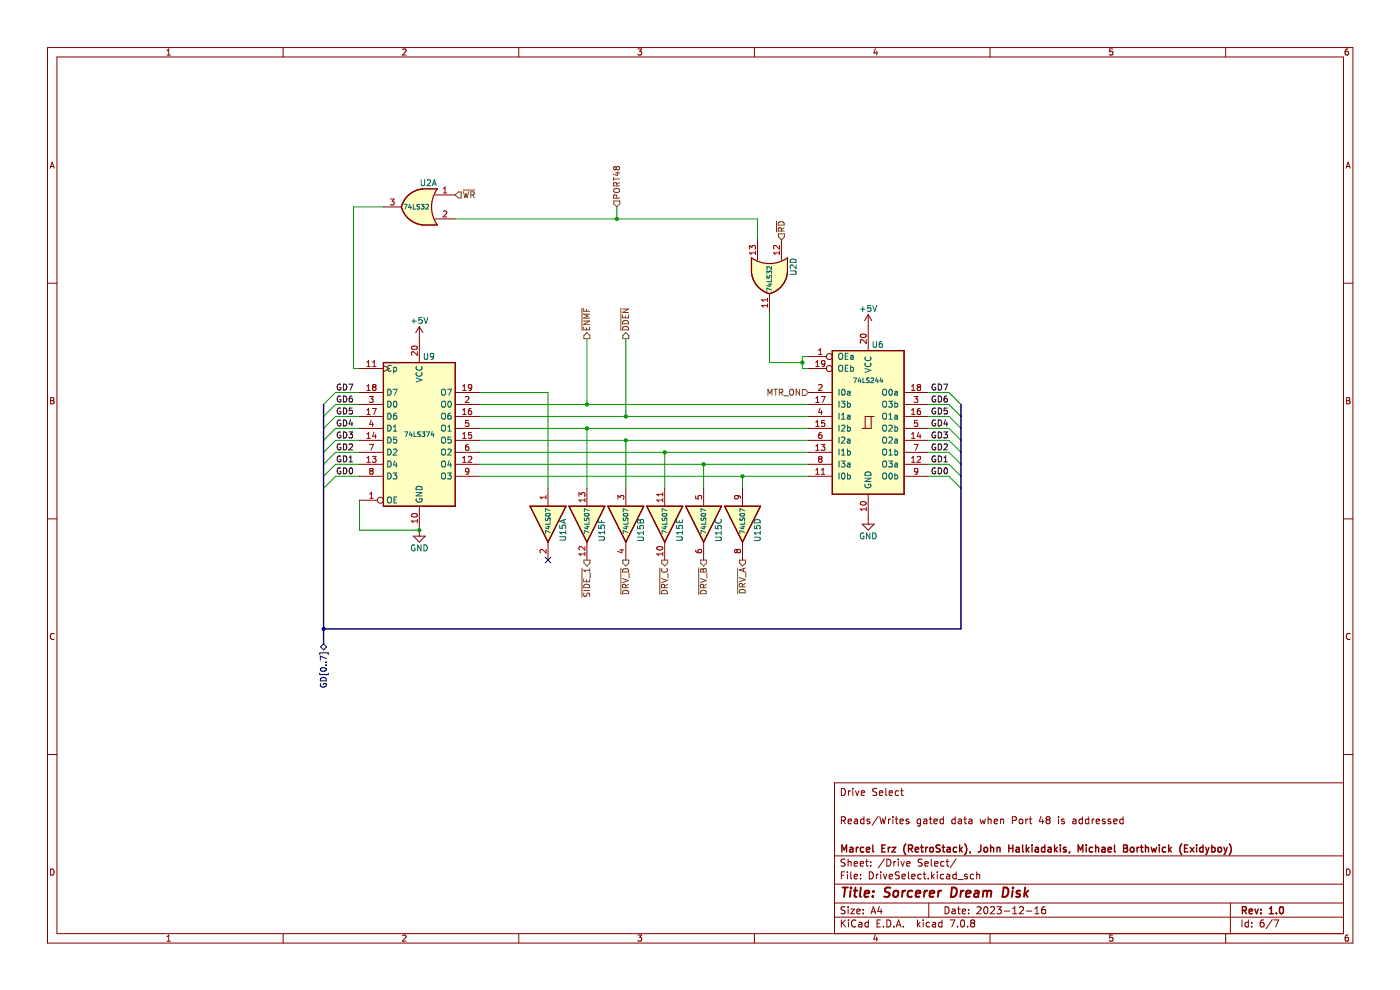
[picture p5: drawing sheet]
<svg xmlns="http://www.w3.org/2000/svg" width="297mm" height="210mm" viewBox="0 0 297 210" stroke-linecap="round" stroke-linejoin="round" font-family="sans-serif">
<g fill="none" stroke="#840000" stroke-width=".21">
<path d="M10.1 10.1h276.9v189.9h-276.9zM12.1 12.1h272.9v185.9h-272.9zM35.4 11.7h.8M35.4 10.8l.4-.4v1.3M60.1 10.1v2M85.4 10.5l.5-.1 .2 .4-.8 .9h.8M110.1 10.1v2M135.3 10.4h.8l-.4 .5 .4 .1v.6l-.2 .1-.6-.1M160 10.1v2M185.7 10.3l-.3 .9h.8M186 10.8v.9M210 10.1v2"/>
<path d="M236 10.4h-.6v.6l.6-.1v.7l-.1 .1-.5-.1M260 10.1v2M286 10.4h-.4l-.2 .3v.7l.2 .3 .4-.1v-.7h-.4l-.2 .2M10.6 35.7l.5-1.3 .4 1.3M10.8 35.3h.6M285.6 35.7l.4-1.3 .4 1.3M285.7 35.3h.6M10.1 60.1h2M285 60.1h2M10.7 84.4h.5l.2 .2-.2 .4 .2 .1 .1 .3-.3 .3h-.5zM10.7 85h.5M285.7 84.4h.4l.3 .2-.3 .4 .3 .1v.3l-.2 .3h-.5z"/>
<path d="M285.7 85h.4M10.1 110.1h2M285 110.1h2M11.5 134.5a.58 .58 0 0 0-.8 .5 .58 .58 0 0 0 .8 .5M286.4 134.5a.58 .58 0 0 0-.8 .5 .58 .58 0 0 0 .8 .5M10.1 160.1h2M178.5 167.2a.76 .76 0 0 1 .9 .8 .76 .76 0 0 1-.9 .7zM178.5 174h.7l.2-.3-.1-.3-.8-.2v1.5M178.9 174l.5 .7M179.9 174.2l.7-.1v-.3l-.5-.1-.2 .3 .1 .7h.6M180 167.7v1M180.4 167.7l-.4 .3"/>
<path d="M180.9 167.2v.2M180.9 167.7v1M181.3 173.8h.5l.1 .9M181.5 167.7l.3 1 .4-1M181.9 174.1l-.5 .1-.2 .2 .2 .3h.5M182.7 168.2l.7-.1-.1-.3-.4-.1-.2 .3 .1 .7h.5M183.3 173.8l-.5-.1-.2 .3 .1 .7h.6M183.3 173.2v1.5M184.5 173.8l-.4-.1-.2 .3 .1 .2 .5 .1v.4h-.6M186 167.3l-.6-.1-.2 .2v.4l.6 .3 .2 .4-.3 .2h-.6M186.3 173.2l-1.3 1.9M186.6 168.2l.7-.1-.1-.3-.4-.1-.2 .3v.7h.6"/>
<path d="M186.6 173.2l.4 1.5 .3-1 .3 1 .3-1.5M187.9 167.2v1.3l.2 .2M188.5 173.7v1M188.6 168.2l.7-.1v-.3l-.5-.1-.2 .3 .1 .7h.6M188.9 173.7l-.4 .3M189.4 173.2v.2M189.4 173.7v1M189.9 173.7h.6M190.1 173.2v1.3l.4 .2M190.6 167.8l-.4-.1-.3 .3 .2 .7h.5M190.9 174.2l.7-.1v-.3l-.5-.1-.2 .3 .1 .7h.6M191.1 167.7h.5"/>
<path d="M191.3 167.2v1.3l.3 .2M192.8 173.8l-.4-.1-.2 .3 .1 .2 .5 .1v.4h-.6M195.3 173.8l-.5-.1-.2 .3 .1 .7h.6M195.3 173.7v1.3l-.3 .2h-.4M196 173.8h.6v.9M196.6 174.1l-.5 .1-.2 .2 .2 .3h.5M197.1 173.7h.6M197.3 173.2v1.3l.4 .2M198.1 174.2l.7-.1v-.3l-.5-.1-.2 .3 .1 .7h.6M200.1 173.8l-.4-.1-.3 .3 .2 .7h.5M200.1 173.2v1.5M202.6 173.2v1.5"/>
<path d="M202.6 173.8l-.4-.1-.3 .3 .2 .7h.5M203.3 173.8h.6l.1 .9M204 174.1l-.5 .1-.2 .2 .2 .3h.5M204.5 173.7h.6M204.7 173.2v1.3l.4 .2M205.6 173.8h.5l.1 .9M206.2 174.1l-.5 .1-.2 .2 .2 .3h.5M207.9 173.7l.3 1 .3-.7 .3 .7 .3-1M209.6 173.9l.2-.2 .4 .1 .1 .9M209.6 173.2v1.5M210.9 174.2l.7-.1v-.3l-.5-.1-.2 .3 .1 .7h.6M212.3 173.9l.2-.2 .3 .1 .1 .9"/>
<path d="M212.3 173.7v1M214.8 174h.7l.1-.3v-.3l-.8-.2v1.5M216.3 173.9l.2-.2 .4 .2 .1 .6-.2 .2h-.3l-.2-.1zM217.6 173.7v1M218.1 173.7l-.5 .3M218.3 173.7h.6M218.6 173.2v1.3l.3 .2M220.8 173.2l-.3 1h.9M221.2 173.7v1M222.2 173.9l-.3-.3 .3-.4 .4 .1 .2 .2-.3 .4M222.2 173.9l-.3 .3 .1 .4 .2 .1h.4l.2-.2-.1-.5-.2-.1M222.2 173.9h.3"/>
<path d="M224.6 173.2v.2M224.6 173.7v1M225.8 173.8l-.4-.1-.2 .3 .1 .2 .5 .1v.4h-.6M227.6 173.8h.6l.1 .9M228.3 174.1l-.5 .1-.2 .2 .2 .3h.5M229.6 173.8l-.4-.1-.3 .3 .2 .7h.5M229.6 173.2v1.5M231 173.8l-.4-.1-.3 .3 .1 .7h.6M231 173.2v1.5M231.7 173.7v1M232.1 173.7l-.4 .3M232.6 174.2l.7-.1-.1-.3-.4-.1-.2 .3v.7h.6"/>
<path d="M234.4 173.8l-.3-.1-.3 .3 .1 .2 .5 .1v.4h-.6M235.6 173.8l-.3-.1-.2 .3v.2l.5 .1v.4h-.5M236.3 174.2l.7-.1-.1-.3-.4-.1-.2 .3v.7h.6M238.3 173.8l-.5-.1-.3 .3 .2 .7h.6M238.3 173.2v1.5M285 166.1h-108v31.9M285 160.1h2M10.7 184.3a.66 .66 0 0 1 .8 .7 .66 .66 0 0 1-.8 .6zM35.4 198.7l.4-.4v1.3M35.4 199.6h.8M60.1 198v2M85.4 198.5l.5-.2 .2 .4-.8 .9h.8"/>
<path d="M110.1 198v2M135.3 198.3h.8l-.4 .5 .4 .2v.5l-.2 .1-.6-.1M160 198v2M177 194.5h108M177 191.5h108M177 187.6h108M177 181.6h108M178.5 185.7h.5M178.5 195.1v1.5M178.7 195.8l.7 .8M179.2 184.9h-.7v1.5M179.3 192.4l-.6-.1-.2 .2v.4l.6 .3 .2 .3-.3 .3h-.6"/>
<path d="M179.3 182.3l-.6-.1-.2 .2v.4l.6 .3 .2 .4-.3 .2h-.6M179.4 195.1l-.9 .9M179.8 184.9v.2M179.8 185.4v1M179.9 182.9l.2-.2 .4 .1 .1 .9M179.9 182.2v1.5M179.9 192.3v.2M179.9 192.8v1M180 195.1v.2M180 195.6v1M180.5 192.8h.8l-.8 1h.8M180.5 184.9v1.3l.2 .2"/>
<path d="M181.2 183.2l.7-.1-.1-.3-.4-.1-.2 .3 .1 .7h.5M181.2 185.9l.7-.1-.1-.3-.4-.1-.2 .3 .1 .7h.5M181.6 195.3a.71 .71 0 0 0-1 .5 .71 .71 0 0 0 .7 .8l.3-.1M181.8 193.3l.7-.1-.1-.3-.4-.1-.2 .2v.8h.6M182.2 195.7h.6v.9M182.5 183.2l.7-.1-.1-.3-.4-.1-.2 .3 .1 .7h.5M182.6 186.3v.1M182.6 185.5v.2M182.8 196l-.5 .1-.2 .2 .2 .3h.5M183.1 193.7v.1M183.1 192.9v.1M183.6 182.7h.6"/>
<path d="M183.8 182.2v1.3l.4 .2M184.2 195.7l-.4-.1-.3 .3 .1 .7h.6M184.2 195.1v1.5M184.4 184.9a.76 .76 0 0 1 .9 .8 .76 .76 0 0 1-.9 .7zM184.7 183.6v.1M184.7 182.8v.2M184.8 193.8l.5-1.5 .5 1.5M184.9 193.4h.7M185.7 198.3l-.3 .9h.8M185.9 185.4v1M186 198.8v.8M186.1 195.8h.5"/>
<path d="M186.3 185.4l-.4 .3M186.6 192.3l-.4 1h.9M186.8 195.1h-.7v1.5h.7M186.8 184.9v.2M186.8 185.4v1M186.9 192.8v1M187.4 196.5v.1M187.4 185.4l.4 1 .3-1M187.6 182.2l-1.3 1.9M188.1 195.1a.76 .76 0 0 1 .9 .8 .76 .76 0 0 1-.9 .7zM188.1 182.2a.76 .76 0 0 1 .9 .8 .76 .76 0 0 1-.9 .7zM188.6 185.9l.7-.1v-.3l-.5-.1-.2 .3 .1 .7h.6"/>
<path d="M189.6 196.5v.1M189.6 182.7v1M190.1 182.7l-.5 .3M190.1 196.6l.5-1.5 .5 1.5M190.3 196.2h.7M190.6 182.2v.2M190.6 182.7v1M190.8 185l-.6-.1-.2 .2v.4l.6 .3 .2 .4-.3 .2h-.6M191.1 182.7l.4 1 .3-1M191.3 185.9l.8-.1-.1-.3-.4-.1-.3 .3 .1 .7h.6M191.6 196.5v.1M192.3 183.2l.8-.1-.1-.3-.4-.1-.3 .3 .1 .7h.6"/>
<path d="M192.7 184.9v1.3l.2 .2M193.4 185.9l.7-.1v-.3l-.5-.1-.2 .3 .1 .7h.6M194.6 195.1v1.5M194.8 196.1l.4 .5M195.2 195.6l-.6 .6M195.4 185.5l-.4-.1-.3 .3 .1 .7h.6M195.6 182.3l-.5-.1-.3 .2v.4l.7 .3 .1 .4-.3 .2h-.5M195.8 195.1v.2M195.8 195.6v1M195.8 185.4h.6M196.1 184.9v1.3l.3 .2M196.2 183.2l.7-.1-.1-.3-.4-.1-.2 .3 .1 .7h.5"/>
<path d="M196.9 186.3v.1M197 191.5v3M197.2 195.7l-.4-.1-.3 .3 .1 .7h.6M197.6 182.2v1.3l.2 .2M197.6 184.9v1.5M197.8 185.9l.4 .5M197.8 195.7h.6l.1 .9M198.2 185.4l-.6 .6M198.3 183.2l.7-.1-.1-.3-.4-.1-.2 .3v.7h.6M198.5 196l-.5 .1-.2 .2 .2 .3h.5M198.8 184.9v.2M198.8 185.4v1"/>
<path d="M199.8 195.7l-.4-.1-.3 .3 .2 .7h.5M199.8 195.1v1.5M200.2 185.5l-.4-.1-.3 .3 .1 .7h.6M200.3 182.8l-.5-.1-.2 .3 .1 .7h.6M200.5 192.3a.76 .76 0 0 1 .9 .8 .76 .76 0 0 1-.9 .7zM200.7 182.7h.6M200.8 185.5h.6l.1 .9M200.9 182.2v1.3l.4 .2M201.5 185.8l-.5 .1-.2 .2 .2 .3h.5M201.6 195.1h1l-.7 1.5M202 192.9h.6v.9M202.6 193.2l-.5 .1-.2 .2 .2 .3h.5"/>
<path d="M202.8 182.2l-1.2 1.9M202.8 185.5l-.4-.1-.3 .3 .2 .7h.5M202.8 184.9v1.5M203.1 192.8h.6M203.1 196.5v.1M203.2 186.6h1.1M203.3 192.3v1.3l.4 .2M203.9 195.3l.2-.2a.8 .8 0 0 1 .5 .8 .8 .8 0 0 1-.5 .7l-.3-.5zM204.1 193.3l.7-.1v-.3l-.5-.1-.2 .2 .1 .8h.6M205.2 185.5l-.4-.1-.2 .3 .1 .2 .5 .1v.4h-.6M205.3 196.5v.1M205.5 193.7v.1"/>
<path d="M205.5 192.9v.1M206.2 195.8l-.3 .3 .1 .4 .2 .1h.4l.2-.3-.1-.4-.2-.1M206.2 195.8l-.3-.3 .3-.4 .4 .1 .2 .2-.3 .4M206.2 195.8h.3M206.6 185.5l-.5-.1-.3 .3 .2 .7h.6M207.2 185.6l.2-.2 .4 .1v.9M207.2 184.9v1.5M207.3 192.5l.5-.2 .3 .5-.9 1h.9M208.8 192.5l.3-.2a.8 .8 0 0 1 .5 .8 .8 .8 0 0 1-.5 .7l-.4-.5zM210 198v2M210.1 192.5l.6-.2 .3 .5-.9 1h.9M211.5 192.3h.9l-.5 .6 .4 .1v.7l-.2 .1-.6-.1"/>
<path d="M213.1 193.3h1.1M214.8 193.8h.9M214.8 192.8l.5-.5v1.5M216.3 192.5l.5-.2 .3 .5-.9 1h.9M217.8 193.3h1.1M219.6 193.8h.8M219.6 192.8l.4-.5v1.5M221.7 192.3l-.4 .1a1.01 1.01 0 0 0 0 1.4l.5-.1v-.5l-.2-.3-.5 .1-.1 .2M236 198.3h-.6v.7l.6-.1v.6l-.1 .1-.5-.1M260 198v2M261 191.5v6.5M263.5 195.1v1.5"/>
<path d="M264.8 195.7l-.4-.1-.3 .3 .2 .7h.5M264.8 195.1v1.5M265.5 196.5v.1M265.5 195.7v.1M268 195.1l-.4 .1a1.01 1.01 0 0 0 0 1.4l.5-.1 .1-.5-.3-.3-.4 .1-.2 .2M269.9 195.1l-1.3 1.9M270.3 195.1h1l-.7 1.5M285.7 184.3a.66 .66 0 0 1 .7 .7 .66 .66 0 0 1-.7 .6zM286 198.3l-.4 .1-.2 .3v.7l.2 .2 .4-.1v-.6l-.4-.1-.2 .3"/>
</g>
<g fill="none" stroke="#840000" stroke-width=".3">
<path d="M180.3 179.8h.6v.9M181.7 179.7v1M182.1 179.7l-.4 .3M183.2 179.8l-.4-.1-.3 .3 .2 .7h.5M185.2 179.2v1.3l.2 .2M187.1 179.9h.5M187.8 179.2h-.7v1.5h.7M188.4 179.7v1M188.9 179.7l-.5 .3M189.2 179.7h.8l-.8 1h.8M192.2 179a1.72 1.72 0 0 0 0 2.3M195.3 179.7h.6"/>
<path d="M195.5 179.2v1.3l.4 .2M196.4 179.7v1M196.8 179.7l-.4 .3M197.3 179.9l.2-.2 .4 .2 .1 .5-.1 .3h-.4l-.2-.1zM199.4 179.3l-.5-.1-.2 .2v.4l.6 .3 .1 .3-.2 .3h-.6M199.9 179.7h.5M200.1 179.2v1.3l.3 .2M200.9 179.8h.6l.1 .9M202.9 179.8l-.4-.1-.3 .3 .2 .7h.5M203.6 179.2v1.5M204.2 179.7l-.6 .6M204.7 179a1.72 1.72 0 0 1 0 2.3"/>
<path d="M208.1 179.2l-.1 1.3-.5 .2M208.8 179.9l.2-.2 .4 .2 .1 .5-.1 .3h-.4l-.2-.1zM210.2 179.9l.2-.2 .3 .1 .1 .9M210.2 179.2v1.5M211.5 179.9l.2-.2 .4 .1 .1 .9M211.5 179.7v1M214 179.9h.9M214 179.2v1.5M214.9 179.2v1.5M215.6 179.8h.6v.9M216.9 179.2v1.3l.3 .2M217.7 179.2v1.5"/>
<path d="M218.3 179.7l-.6 .6M218.9 179.2v.2M218.9 179.7v1M219.7 179.8h.5l.1 .9M221.7 179.8l-.5-.1-.3 .3 .2 .7h.6M221.7 179.2v1.5M222.4 179.8h.5l.1 .9M223.7 179.2v1.5M224.3 179.7l-.6 .6M224.9 179.2v.2M224.9 179.7v1M226.2 179.8l-.4-.1-.2 .2 .1 .3 .5 .1v.4h-.6"/>
<path d="M230.4 179.2v.2M230.4 179.7v1M231.8 179.8l-.4-.1-.3 .3 .1 .7h.6M232.4 179.9l.2-.2 .4 .1 .1 .9M232.4 179.2v1.5M233.8 179.8h.6v.9M236.4 179.2v1.3l.2 .2M238.4 179.2h.5l.2 .3-.2 .4 .2 .2 .1 .3-.3 .3h-.5zM238.4 179.9h.5M239.9 179.9l.2-.2 .4 .2 .1 .5-.2 .3h-.3l-.2-.1zM241.2 179.7v1M241.6 179.7l-.4 .3"/>
<path d="M241.9 179.7h.6M242.1 179.2v1.3l.4 .2M243 179.9l.2-.2 .4 .1v.9M243 179.2v1.5M244.2 179.7l.3 1 .3-.7 .3 .7 .3-1M245.9 179.2v.2M245.9 179.7v1M247.3 179.8l-.4-.1-.3 .3 .1 .7h.6M247.9 179.2v1.5M248.5 179.7l-.6 .6M250.7 179a1.72 1.72 0 0 0 0 2.3M251.3 179.9h.5"/>
<path d="M252 179.2h-.7v1.5h.7M252.5 179.7l.8 1M253.3 179.7l-.8 1M253.9 179.2v.2M253.9 179.7v1M255.2 179.8l-.4-.1-.3 .3 .1 .7h.6M255.2 179.2v1.5M255.8 179.7l.3 1M256.5 179.7l-.4 1M257.1 179.8l.4-.1 .3 .3-.2 .7h-.5M257.1 179.2v1.5M258.4 179.9l.2-.2 .5 .2v.5l-.1 .3h-.4l-.2-.1z"/>
<path d="M259.6 179.7l.4 1M260.4 179.7l-.4 1M260.8 179a1.72 1.72 0 0 1 0 2.3M178.6 180.7v-1.5l.5 1.1 .5-1.1v1.5M180.9 180.1l-.5 .1-.2 .2 .2 .3h.5M183.8 180.2l.7-.1-.1-.3-.4-.1-.2 .2 .1 .8h.5M192.7 180l.7-.1 .2-.2-.1-.3-.8-.2v1.5M193.1 180l.5 .7M194.2 180.2l.7-.1-.1-.3-.4-.1-.2 .2v.8h.6M201.6 180.1l-.5 .1-.2 .2 .2 .3h.5M203.7 180.2l.5 .5M205.9 180.7l-.2 .2"/>
<path d="M216.2 180.1l-.5 .1-.2 .2 .2 .3h.5M217.9 180.2l.4 .5M220.3 180.1l-.5 .1-.2 .2 .2 .3h.5M223 180.1l-.5 .1-.2 .2 .2 .3h.5M223.9 180.2l.4 .5M226.9 180.7l-.1 .2M228.7 180.7v-1.5l.5 1.1 .5-1.1v1.5M234.4 180.1l-.5 .1-.2 .2 .2 .3h.5M235.1 180.2l.7-.1-.1-.3-.4-.1-.2 .2v.8h.6M248.1 180.2l.4 .5M256.1 180.7l-.3 .5M260 180.7l-.4 .5"/>
<path d="M263.6 193.1l.7-.1 .1-.2v-.3l-.8-.2v1.5M263.9 193.1l.5 .7M265 193.3l.7-.1-.1-.3-.4-.1-.2 .2 .1 .8h.5M266.2 192.8l.4 1 .3-1M267.5 193.7v.1M267.5 192.9v.1M269.3 193.8h.8M269.3 192.8l.4-.5v1.5M270.8 193.7v.1M271.6 192.5l.2-.2a.8 .8 0 0 1 .5 .8 .8 .8 0 0 1-.5 .7l-.4-.5z"/>
</g>
<g fill="none" stroke="#840000" stroke-width=".4">
<path d="M178.7 188.3h1.2M179.3 188.3l-.2 2M180.5 188.9l-.2 1.4M180.5 188.3v.1M181.1 188.9h.8M181.5 188.3l-.2 1.7v.2l.4 .1M182.6 188.3l-.2 1.7 .3 .3M183.4 189.6l1-.2-.1-.4h-.7l-.2 1 .2 .3 .6-.1M185.2 190.1l-.1 .2M185.3 189v.2M188.9 188.3a.85 .85 0 0 0-1.1 .1v.6l.9 .5-.1 .6a.85 .85 0 0 1-1.1 .1M189.7 189.1l.1-.1a.5 .5 0 0 1 .8 .3l-.1 .6-.2 .3a.5 .5 0 0 1-.8-.3z"/>
<path d="M191.5 188.9l-.2 1.4M192.1 188.9l-.4 .1-.2 .3M193.6 189a.66 .66 0 0 0-1 .3l-.1 .6 .2 .3h.7M194.3 189.6l.9-.2v-.4h-.8l-.2 1 .3 .3 .6-.1M196.2 188.9l-.2 1.4M196.7 188.9l-.4 .1-.2 .3M197.2 189.6l1-.2v-.4h-.8l-.2 1 .2 .3 .6-.1M199.1 188.9l-.1 1.4M199.7 188.9l-.4 .1-.2 .3M202 188.3a.96 .96 0 0 1 1 .5 .96 .96 0 0 1-.3 1.2l-.5 .3h-.5zM203.9 188.9l-.2 1.4M204.4 188.9l-.3 .1-.3 .3"/>
<path d="M204.9 189.6l1-.2v-.4h-.8l-.2 1 .2 .3 .6-.1M206.8 189h.8l-.1 1.3M207.6 189.4l-.7 .1a.4 .4 0 0 0-.3 .3 .4 .4 0 0 0 .3 .5l.6-.1M208.6 189.1l.6-.2 .3 .3M208.6 188.9l-.1 1.4M209.5 189.2a.5 .5 0 0 1 .7-.2v1.3M209.5 189.2l-.2 1.1M212.9 188.3a.96 .96 0 0 1 1 .5 .96 .96 0 0 1-.3 1.2l-.5 .3h-.4zM214.8 188.9l-.1 1.4M214.9 188.3v.1M216.4 189a.49 .49 0 0 0-.8 .3l.1 .2 .7 .2v.3l-.3 .3-.6-.1M217.5 188.3l-.3 2"/>
<path d="M217.5 189.5l.5 .8M218.2 188.9l-.9 .8"/>
</g>
<path d="M85.1 43.9l5.1-1.4-.6 5.2a5.2 5.2 0 0 1-4.5-3.8z" fill-rule="evenodd" fill="#ffffc2"/>
<path d="M85.1 43.9a5.2 5.2 0 0 0 4.5 3.8h3.2M89.6 40.1h3.2" fill="none" stroke="#840000" stroke-width=".25"/>
<path d="M89.6 47.7h3.2M89.6 40.1h3.2" fill="none" stroke="#ffffc2" stroke-width=".21"/>
<g fill="#ffffc2">
<path d="M89.6 40.1h3.2a6.6 6.6 0 0 0 0 7.6h-3.2z" fill-rule="evenodd"/>
<path d="M86.8 41.3a5.1 5.1 0 0 1 2.8-1.2l.5 5.1-5-1.3a5.1 5.1 0 0 1 1.7-2.6z" fill-rule="evenodd"/>
</g>
<path d="M89.6 40.1a5.1 5.1 0 0 0-4.5 3.8" fill="none" stroke="#840000" stroke-width=".25"/>
<path d="M120.7 107.4h7.6l-3.8 7.6z" fill="#ffffc2"/>
<path d="M120.7 107.4h7.6l-3.8 7.6z" fill="none" stroke="#840000" stroke-width=".25"/>
<path d="M112.4 107.4h7.7l-3.8 7.6z" fill="#ffffc2"/>
<path d="M112.4 107.4h7.7l-3.8 7.6z" fill="none" stroke="#840000" stroke-width=".25"/>
<path d="M129 107.4h7.6l-3.8 7.6z" fill="#ffffc2"/>
<path d="M129 107.4h7.6l-3.8 7.6z" fill="none" stroke="#840000" stroke-width=".25"/>
<path d="M153.7 107.4h7.6l-3.8 7.6z" fill="#ffffc2"/>
<path d="M153.7 107.4h7.6l-3.8 7.6z" fill="none" stroke="#840000" stroke-width=".25"/>
<path d="M137.2 107.4h7.6l-3.8 7.6z" fill="#ffffc2"/>
<path d="M137.2 107.4h7.6l-3.8 7.6z" fill="none" stroke="#840000" stroke-width=".25"/>
<path d="M145.5 107.4h7.6l-3.8 7.6z" fill="#ffffc2"/>
<path d="M145.5 107.4h7.6l-3.8 7.6z" fill="none" stroke="#840000" stroke-width=".25"/>
<path d="M159.4 57.9l5.2-.6-1.4 5a5.2 5.2 0 0 1-3.8-4.4z" fill-rule="evenodd" fill="#ffffc2"/>
<path d="M159.4 54.7v3.2a5.2 5.2 0 0 0 3.8 4.4M167 54.7v3.2" fill="none" stroke="#840000" stroke-width=".25"/>
<path d="M159.4 54.7v3.2M167 54.7v3.2" fill="none" stroke="#ffffc2" stroke-width=".21"/>
<g fill="#ffffc2">
<path d="M159.4 54.7a6.7 6.7 0 0 0 7.6 0v3.2h-7.6z" fill-rule="evenodd"/>
<path d="M161.9 57.3l5.1 .6a5.1 5.1 0 0 1-3.8 4.4z" fill-rule="evenodd"/>
</g>
<path d="M167 57.9a5.1 5.1 0 0 1-3.8 4.4" fill="none" stroke="#840000" stroke-width=".25"/>
<path d="M81.3 76.9h15.3v30.5h-15.3z" fill-rule="evenodd" fill="#ffffc2"/>
<path d="M81.3 76.9h15.3v30.5h-15.3z" fill="none" stroke="#840000" stroke-width=".25"/>
<path d="M176.6 74.4h15.2v30.4h-15.2z" fill-rule="evenodd" fill="#ffffc2"/>
<path d="M86.8 41.3a5.1 5.1 0 0 1 2.8-1.2h3.2a6.6 6.6 0 0 0 0 7.6h-3.2a5.2 5.2 0 0 1-4.5-3.8 5.1 5.1 0 0 1 1.7-2.6zM159.4 54.7a6.6 6.6 0 0 0 7.6 0v3.2a5.1 5.1 0 0 1-3.8 4.4 5.2 5.2 0 0 1-3.8-4.4zM81.3 76.9h15.3v30.5h-15.3zM176.6 74.4h15.2v30.4h-15.2zM112.4 107.4h7.7l-3.8 7.6zM120.7 107.4h7.6l-3.8 7.6zM129 107.4h7.6l-3.8 7.6zM137.2 107.4h7.6l-3.8 7.6zM145.5 107.4h7.6l-3.8 7.6zM153.7 107.4h7.6l-3.8 7.6z" fill="none" stroke="#840000" stroke-width=".25"/>
<path d="M115.6 118.2l1.3 1.2M116.9 118.2l-1.3 1.2M67.8 138.8v-.3h1.8v.3M68 137.2l.6-.6 .7 .6-.7 .7zM69.2 139.7l-1.2-.5v.8M67.8 142.8v.3h1.8v-.3M68 145a.58 .58 0 0 0 .6 .8 .58 .58 0 0 0 .5-.8h-.4v.2M68 141.8a.75 .75 0 0 1 1.2 .3 .72 .72 0 0 1-1.2-.1zM68 143.9a.68 .68 0 0 1 .8-.2 .68 .68 0 0 1 .4 .7h-1.2zM69.1 141.1h.1M69.1 140.5h.1" fill="none" stroke="#000084" stroke-width=".21"/>
<g fill="none" stroke="#009600" stroke-width=".21">
<path d="M81.3 43.9h-6.3v34.3h1.3M96.6 46.4h64.1v4.5M130.9 43.9v2.5M124.5 71.8v14M132.8 71.8v16.5M163.2 66.1v10.8h7M171.5 75.6h-1.3v2.6h1.3M76.3 90.9h-5.1l-2.6 2.5M76.3 93.4h-5.1l-2.6 2.6M76.3 85.8h-5.1l-2.6 2.5M76.3 88.3h-5.1l-2.6 2.6M76.3 83.3h-5.1l-2.6 2.5"/>
<path d="M76.3 98.5h-5.1l-2.6 2.5M76.3 96h-5.1l-2.6 2.5M101.7 83.3h14.6v20.3M101.7 88.3h69.8M101.7 85.8h69.8M101.7 96h69.8M101.7 98.5h69.8M101.7 93.4h69.8M101.7 90.9h69.8M124.5 90.9v12.7M132.8 93.4v10.2M141 96v7.6"/>
<path d="M149.3 98.5v5.1M196.9 83.3h4.4l2.6 2.5M196.9 85.8h4.4l2.6 2.5M196.9 90.9h4.4l2.6 2.5M196.9 96h4.4l2.6 2.5M196.9 93.4h4.4l2.6 2.6M196.9 98.5h4.4l2.6 2.5M196.9 88.3h4.4l2.6 2.6M76.3 101h-5.1l-2.6 2.6M76.3 106.1v6.4h12.7M101.7 101h69.8M157.5 101v2.6"/>
<path d="M196.9 101h4.4l2.6 2.6"/>
</g>
<path d="M68.6 85.8v50.8M203.9 85.8v47.6h-135.3" fill="none" stroke="#000084" stroke-width=".3"/>
<g fill="none" stroke="#0f0f0f" stroke-width=".21">
<path d="M72.3 84.1a.58 .58 0 0 0-.8 .6 .58 .58 0 0 0 .8 .5v-.5h-.2M72.3 86.6a.58 .58 0 0 0-.8 .6 .58 .58 0 0 0 .8 .5v-.4h-.2M72.3 91.7a.58 .58 0 0 0-.8 .6 .58 .58 0 0 0 .8 .5v-.4h-.2M72.3 89.2a.58 .58 0 0 0-.8 .5 .58 .58 0 0 0 .8 .5v-.4h-.2M72.3 81.5a.58 .58 0 0 0-.8 .6 .58 .58 0 0 0 .8 .5v-.4h-.2M72.3 94.2a.58 .58 0 0 0-.8 .6 .58 .58 0 0 0 .8 .5v-.4h-.2M72.3 96.8a.58 .58 0 0 0-.8 .6 .58 .58 0 0 0 .8 .5v-.5h-.2M72.3 99.3a.58 .58 0 0 0-.8 .6 .58 .58 0 0 0 .8 .5v-.4h-.2M72.9 84a.64 .64 0 0 1 .7 .6 .64 .64 0 0 1-.7 .7zM72.9 86.6a.64 .64 0 0 1 .7 .6 .64 .64 0 0 1-.7 .6zM72.9 91.6a.64 .64 0 0 1 .7 .7 .64 .64 0 0 1-.7 .6zM72.9 89.1a.64 .64 0 0 1 .7 .6 .64 .64 0 0 1-.7 .7z"/>
<path d="M72.9 81.5a.64 .64 0 0 1 .7 .6 .64 .64 0 0 1-.7 .6zM72.9 94.2a.64 .64 0 0 1 .7 .6 .64 .64 0 0 1-.7 .6zM72.9 96.7a.64 .64 0 0 1 .7 .6 .64 .64 0 0 1-.7 .7zM72.9 99.2a.64 .64 0 0 1 .7 .7 .64 .64 0 0 1-.7 .6zM74 91.6h.8l-.4 .5 .3 .1v.6l-.2 .1-.5-.1M74 81.5h.9l-.6 1.2M74.1 94.3l.4-.1 .3 .3-.8 .9h.8M74.1 98h.7M74.1 97.1l.3-.4v1.3M74.2 99.4l.2-.2a.68 .68 0 0 1 .4 .7 .68 .68 0 0 1-.4 .6l-.3-.5zM74.4 89l-.3 .9h.8M74.7 84l-.4 .1-.2 .2v.7l.2 .3 .4-.1v-.6l-.4-.1-.2 .2"/>
<path d="M74.7 89.5v.9M74.7 86.6h-.6v.6l.6-.1v.6l-.2 .1-.4-.1M198.4 84.1a.58 .58 0 0 0-.7 .6 .58 .58 0 0 0 .8 .5v-.5h-.2M198.4 81.5a.58 .58 0 0 0-.7 .6 .58 .58 0 0 0 .8 .5v-.4h-.2M198.4 86.6a.58 .58 0 0 0-.7 .6 .58 .58 0 0 0 .8 .5v-.4h-.2M198.4 89.2a.58 .58 0 0 0-.7 .5 .58 .58 0 0 0 .8 .5v-.4h-.2M198.4 91.7a.58 .58 0 0 0-.7 .6 .58 .58 0 0 0 .8 .5v-.4h-.2M198.4 94.2a.58 .58 0 0 0-.7 .6 .58 .58 0 0 0 .8 .5v-.4h-.2M198.4 96.8a.58 .58 0 0 0-.7 .6 .58 .58 0 0 0 .8 .5v-.5h-.2M198.4 99.3a.58 .58 0 0 0-.7 .6 .58 .58 0 0 0 .8 .5v-.4h-.2M199 84a.64 .64 0 0 1 .8 .6 .64 .64 0 0 1-.8 .7zM199 81.5a.64 .64 0 0 1 .8 .6 .64 .64 0 0 1-.8 .6z"/>
<path d="M199 86.6a.64 .64 0 0 1 .8 .6 .64 .64 0 0 1-.8 .6zM199 89.1a.64 .64 0 0 1 .8 .6 .64 .64 0 0 1-.8 .7zM199 91.6a.64 .64 0 0 1 .8 .7 .64 .64 0 0 1-.8 .6zM199 94.2a.64 .64 0 0 1 .8 .6 .64 .64 0 0 1-.8 .6zM199 96.7a.64 .64 0 0 1 .8 .6 .64 .64 0 0 1-.8 .7zM199 99.2a.64 .64 0 0 1 .8 .7 .64 .64 0 0 1-.8 .6zM200.2 91.6h.8l-.4 .5 .3 .1v.6l-.2 .1-.5-.1M200.2 81.5h.8l-.5 1.2M200.3 94.3l.4-.1 .3 .3-.8 .9h.8M200.3 98h.7M200.3 97.1l.3-.4v1.3M200.4 99.4l.2-.2a.68 .68 0 0 1 .4 .7 .68 .68 0 0 1-.4 .6l-.3-.5z"/>
<path d="M200.6 89l-.3 .9h.7M200.9 84l-.4 .1-.2 .2v.7l.2 .3 .4-.1v-.6l-.4-.1-.2 .2M200.9 89.5v.9M200.9 86.6h-.6v.6l.6-.1v.6l-.2 .1-.4-.1"/>
</g>
<g fill="none" stroke="#725600" stroke-width=".21">
<path d="M130.2 37.6v.7M130.2 38h1.2M130.6 36.7h.8M130.7 35.6l-.2-.3-.3 .3v.3l.2 .1 .3-.2M130.7 35.6l.3-.3 .3 .1 .1 .2v.3l-.2 .1h-.4l-.1-.2M130.7 35.6v.2M130.8 39.4v-.6h-.5l-.1 .6h1.2M131 36.5v.8l-.9-.3M131.4 38.7l-.6 .4M97.2 40.7h.6v1.3h-.6l-.6-.6zM98.3 40.3h2.4M98.3 40.7l.3 1.2 .3-.9 .2 .9 .3-1.2"/>
<path d="M99.9 41.3h.6l.1-.5-.7-.1v1.2M100.2 41.3l.4 .6M130.2 42.6h1.3v.7l-.6 .6-.7-.6zM130.2 40.2l.8-.2a.42 .42 0 0 1 .5 .4 .42 .42 0 0 1-.5 .4h-.4a.42 .42 0 0 1-.4-.2 .42 .42 0 0 1 0-.4zM130.8 42v-.6h-.5l-.1 .6h1.2M164.7 46.9v2.3M165.1 49.6h1.3v.6l-.6 .7-.7-.7zM165.1 47.3a.68 .68 0 0 1 .8-.2 .68 .68 0 0 1 .5 .6h-1.3zM165.7 49v-.6h-.5l-.1 .6h1.3M166.4 48.3l-.7 .4M123.5 65.4v4.7M123.8 69.4v.6h1.3v-.6"/>
<path d="M123.8 65.4v.6h1.3M123.8 68.1h1.3l-1.3 .7h1.3M124.4 65.6v.4M124.4 69.5v.5M124.5 70.6l.6 .6v.6h-1.2v-.6zM125.1 66.6h-1.3l.9 .5-.9 .4h1.3M131.7 65.4v4.7M132.1 66.8v.6h1.2v-.6M132.1 65.6h1.2l-1.2 .7h1.2M132.1 69.5a.68 .68 0 0 1 .8-.2 .68 .68 0 0 1 .4 .7h-1.2zM132.1 68.2a.68 .68 0 0 1 .8-.2 .68 .68 0 0 1 .4 .7h-1.2zM132.7 67v.4"/>
<path d="M132.8 70.6l.6 .6v.6h-1.3v-.6zM162.9 83.8v-1.2l.4 .9 .5-.9v1.2M164.2 82.6h.7M164.5 82.6v1.2M165.3 83.2h.6l.1-.5-.7-.1v1.2M165.6 83.2l.5 .6M166.3 84h1M167.6 82.7l.2-.1a.43 .43 0 0 1 .6 .4v.4a.42 .42 0 0 1-.5 .5 .42 .42 0 0 1-.4-.5zM169.6 82.6v1.2l-.7-1.2v1.2M170.2 82.6h.7l.6 .7-.6 .6h-.7zM123.9 118.8h1.2v.6l-.6 .7-.6-.7zM132.1 118.8h1.3v.6l-.6 .7-.7-.7z"/>
<path d="M140.4 118.8h1.2v.6l-.6 .7-.6-.7zM148.6 118.8h1.3v.6l-.6 .7-.7-.7zM156.9 118.8h1.3v.6l-.7 .7-.6-.7zM123.5 120.5v6.1M123.8 122.8v.6h1.3v-.6M123.8 125.3h1.3M123.9 124.2a.68 .68 0 0 1 .8-.2 .68 .68 0 0 1 .4 .7h-1.3zM123.9 125.8v.7h.4l.2-.6 .3-.1 .3 .2-.1 .5M124.4 123v.4M125.1 120.6v.7M125.1 121h-1.3l.4 .3M125.2 121.6v.9"/>
<path d="M131.7 120.5v5.6M132.1 122.7l1.2 .4-1.2 .5M132.1 120.8a.68 .68 0 0 1 .8-.2 .68 .68 0 0 1 .4 .7h-1.2zM132.1 125.4a.68 .68 0 0 1 .8-.2 .68 .68 0 0 1 .4 .7h-1.2zM132.7 124.7v-.6l-.5-.1-.1 .7h1.2M133.3 123.9l-.6 .5M133.5 121.6v1M140 120.5v5.6M140.3 122.7l1.3 .4-1.3 .5M140.4 125.4a.68 .68 0 0 1 .8-.2 .68 .68 0 0 1 .4 .7h-1.3zM140.4 120.6a.56 .56 0 0 0 .6 .8 .56 .56 0 0 0 .5-.8M141 124.7l-.1-.6-.5-.1-.1 .7h1.3"/>
<path d="M141.6 123.9l-.6 .5M141.7 121.6v1M148.2 120.5v5.6M148.6 122.7l1.2 .4-1.2 .5M148.6 120.8l.3-.1 .3 .2 .1-.2 .3-.1 .2 .2v.5h-1.2zM148.8 125.3a.66 .66 0 0 1 .7-.1 .66 .66 0 0 1 .3 .7h-1.2zM149.2 120.9v.4M149.2 124.7v-.6l-.5-.1-.1 .7h1.2M149.8 123.9l-.6 .5M150 121.6v1M156.5 120.5v5.4M156.8 122.5l1.3 .5-1.3 .4"/>
<path d="M156.9 125.3a.68 .68 0 0 1 .8-.2 .68 .68 0 0 1 .4 .6h-1.3zM157.5 124.5l-.1-.6-.4-.1-.2 .7h1.3M157.7 120.6v.6M158.1 123.8l-.6 .4M158.1 120.5l-1.3 .4 1.3 .4M158.2 121.5v.9"/>
</g>
<g fill="none" stroke="#840000" stroke-width=".21">
<path d="M81.3 43.9h3.8M92.3 41.4h4.3M92.3 46.4h4.3M160.7 50.9v4.3M165.8 50.9v4.3M76.3 78.2h5M81.3 77.5l1.3 .7-1.3 .6M89 69.3v7.6M89 69.3l-.8 1.3M89 69.3l.7 1.3M163.2 62.3v3.8M171.5 78.2h3.8"/>
<path d="M171.5 75.6h3.8M184.2 66.7l-.8 1.3M184.2 66.7v7.7M184.2 66.7l.7 1.3M76.3 98.5h5M76.3 93.4h5M76.3 88.3h5M76.3 83.3h5M76.3 85.8h5M76.3 90.9h5M76.3 96h5M96.6 98.5h5.1"/>
<path d="M96.6 93.4h5.1M96.6 88.3h5.1M96.6 83.3h5.1M96.6 85.8h5.1M96.6 90.9h5.1M96.6 96h5.1M171.5 98.5h5.1M171.5 93.4h5.1M171.5 88.3h5.1M171.5 83.3h5.1M171.5 85.8h5.1M171.5 90.9h5.1"/>
<path d="M171.5 96h5.1M184.8 88.3v2.6h-1.9M185.5 88.3h-2v2.6M191.8 98.5h5.1M191.8 93.4h5.1M191.8 88.3h5.1M191.8 83.3h5.1M191.8 85.8h5.1M191.8 90.9h5.1M191.8 96h5.1M76.3 106.1h3.8M76.3 101h5"/>
<path d="M87.7 113.7h2.5l-1.2 1.3zM89 107.4v6.3M96.6 101h5.1M116.3 103.6v3.8M116.3 115v3.8M124.5 103.6v3.8M124.5 115v3.8M132.8 103.6v3.8M132.8 115v3.8M141 103.6v3.8M141 115v3.8M149.3 103.6v3.8"/>
<path d="M149.3 115v3.8M157.5 103.6v3.8M157.5 115v3.8M171.5 101h5.1M182.9 111.2h2.6l-1.3 1.3zM184.2 104.8v6.4M191.8 101h5.1"/>
<circle cx="175.9" cy="78.2" r=".63"/>
<circle cx="175.9" cy="75.6" r=".63"/>
<circle cx="80.7" cy="106.1" r=".63"/>
</g>
<g fill="none" stroke="#006464" stroke-width=".21">
<path d="M89.4 38.1v1.1l.2 .2 .4-.1 .1-.1v-1.1M90.6 38.2l.5-.1 .2 .4-.7 .9h.7M91.7 39.4l.4-1.3 .5 1.3M91.8 39h.6M85.7 43.3h.6l-.4 1M86.9 43.3l-.2 .7h.6M87.2 43.7v.6M87.7 43.3v1h.5M88.5 43.7v.1M88.5 43.8l.4 .1 .1 .3-.2 .1h-.4M89 43.4h-.5v.3M89.3 43.3h.7l-.4 .4 .3 .1v.5h-.6"/>
<path d="M90.3 43.4l.4-.1 .2 .3-.6 .7h.6M162.7 58.1v-.6l.4 .3 .1-.3h.4v.6M162.7 58.4l.1 .6a.42 .42 0 0 0 .5-.5h.3v.5M163.7 56.5v.7l-.7-.7-.3 .2 .1 .4M163.7 59.3v.5h-1M167.6 57.5h1.1l.2 .2-.1 .4-.1 .1h-1.1M167.7 55.2a.68 .68 0 0 1 .8-.2 .68 .68 0 0 1 .4 .7h-1.3zM168.9 56.2v.8l-.9-.8-.4 .2 .1 .5M83 77.6a.56 .56 0 0 0-.8 .5 .56 .56 0 0 0 .8 .5M83.5 78l.4-.1 .2 .3-.1 .5h-.5M83.5 77.9v1.3M87.3 68.1h1"/>
<path d="M87.8 67.6v1M88.4 77.8a.56 .56 0 0 0 .5 .7 .56 .56 0 0 0 .5-.7M88.4 79a.56 .56 0 0 0 .5 .8 .56 .56 0 0 0 .5-.8M89.5 67.3h-.6l-.1 .6h.6l.1 .6-.2 .1-.5-.1M89.9 67.3l.4 1.3 .5-1.3M90 74.9v1.1l.2 .2h.4l.1-.2v-1.1M92 75.5l-.2 .2h-.4l-.1-.6 .5-.2 .2 .3-.1 .7-.1 .3h-.4M163 60.3h.7M163.4 60.2v.6l-.8-.3M163.7 61.5l-1-.4v.7M178 77.7l.2-.2a.43 .43 0 0 1 .6 .4v.4a.42 .42 0 0 1-.5 .5 .42 .42 0 0 1-.4-.5zM178 75.1l.2-.2a.43 .43 0 0 1 .6 .5v.4a.42 .42 0 0 1-.5 .4 .42 .42 0 0 1-.4-.4z"/>
<path d="M179.3 75.6h.4M179.3 78.1h.4M179.9 77.5h-.6v1.3h.6M179.9 74.9h-.6v1.3h.6M180.5 78l.3-.1 .3 .3-.2 .5h-.4M180.5 75.4h.4l.1 .8M180.5 77.5v1.3M181 75.7l-.6 .2 .2 .3h.4M182.6 65.6h.9M183 65.1v1M183.5 78.1l1.3 .5-1.3 .4M183.6 75.7a.56 .56 0 0 0 .5 .8 .56 .56 0 0 0 .5-.8"/>
<path d="M183.6 77a.56 .56 0 0 0 .5 .8 .56 .56 0 0 0 .5-.8M184.7 64.8h-.6v.6l.6-.1v.6l-.2 .2-.4-.2M185.2 64.8l.4 1.3 .4-1.3M185.2 72.4v1l.3 .3 .3-.1 .2-.2v-1M187.1 72.4l-.4 .1-.1 .2-.1 .7 .2 .3 .5-.1-.1-.6-.4-.1-.2 .2M82.3 97.8a.64 .64 0 0 1 .7 .6 .64 .64 0 0 1-.7 .7zM82.3 82.6a.64 .64 0 0 1 .7 .6 .64 .64 0 0 1-.7 .6zM82.3 85.1a.64 .64 0 0 1 .7 .6 .64 .64 0 0 1-.7 .7zM82.3 87.6a.64 .64 0 0 1 .7 .7 .64 .64 0 0 1-.7 .6zM82.3 90.2a.64 .64 0 0 1 .7 .6 .64 .64 0 0 1-.7 .7zM82.3 92.7a.64 .64 0 0 1 .7 .7 .64 .64 0 0 1-.7 .6zM82.3 95.3a.64 .64 0 0 1 .7 .6 .64 .64 0 0 1-.7 .6z"/>
<path d="M83.4 82.6h.8l-.5 1.2M83.5 95.4l.4-.1 .3 .3-.8 .9h.8M83.5 91.5h.7M83.5 90.5l.3-.3v1.3M83.6 85.2l.2-.1a.68 .68 0 0 1 .4 .6 .68 .68 0 0 1-.4 .7l-.3-.5zM83.8 97.7l-.3 .9h.7M84.1 98.2v.9M84.1 87.6l-.4 .1-.2 .2v.8l.2 .2 .4-.1v-.6l-.4-.1-.2 .3M84.1 92.7h-.6v.6h.6v.6l-.2 .1-.4-.1M85.8 91.6h.7l-.4 1M87.1 91.5l-.3 .8h.7M87.3 91.9v.7"/>
<path d="M87.8 91.6v1h.5M88.3 80.2l1.2 .4-1.2 .4M89.2 91.6l-.6 .1a.42 .42 0 0 0 .5 .5v.3h-.5M89.5 91.6h.6l-.3 .4 .3 .1v.4h-.6M90.5 91.6h.6l-.4 1M91.7 91.5l-.2 .8h.6M91.9 91.9v.7M93.7 87.8l.3-.2a.43 .43 0 0 1 .5 .5v.4a.42 .42 0 0 1-.4 .4 .42 .42 0 0 1-.4-.4zM93.7 85.3l.3-.2a.43 .43 0 0 1 .5 .4v.5a.42 .42 0 0 1-.4 .4 .42 .42 0 0 1-.4-.4zM93.7 92.9l.3-.2a.43 .43 0 0 1 .5 .4v.5a.42 .42 0 0 1-.4 .4 .42 .42 0 0 1-.4-.4zM93.7 95.4l.3-.1a.43 .43 0 0 1 .5 .4v.4a.42 .42 0 0 1-.4 .4 .42 .42 0 0 1-.4-.4zM93.9 90.2h.1a.43 .43 0 0 1 .5 .4v.4a.42 .42 0 0 1-.4 .5 .42 .42 0 0 1-.4-.5z"/>
<path d="M93.9 97.9l.1-.1a.43 .43 0 0 1 .5 .4v.4a.42 .42 0 0 1-.4 .5 .42 .42 0 0 1-.4-.5zM93.9 82.6h.1a.43 .43 0 0 1 .5 .4v.4a.42 .42 0 0 1-.4 .5 .42 .42 0 0 1-.4-.5zM94.9 82.6h.9l-.6 1.2M95 95.4l.5-.1 .2 .3-.8 .9h.8M95 91.5h.7M95 90.5l.4-.3v1.3M95.1 85.2l.2-.1a.68 .68 0 0 1 .4 .6 .68 .68 0 0 1-.4 .7l-.3-.5zM95.3 97.7l-.3 .9h.8M95.6 98.2v.9M95.6 87.6l-.4 .1-.1 .2-.1 .8 .2 .2 .5-.1-.1-.6-.4-.1-.2 .3M95.7 92.7h-.6l-.1 .6h.6l.1 .6-.2 .1-.5-.1M178 82.6v1.2"/>
<path d="M178 85.1v1.3M178 87.6v1.3M178 90.2v1.3M178 92.7v1.3M178 95.3v1.2M178 97.8v1.3M178.5 97.8h.8l-.5 .5 .4 .1v.5l-.2 .2-.5-.2M178.5 85.1h.8l-.5 .5 .4 .1v.6l-.2 .1-.5-.1M178.5 95.6l.4-.3v1.2M178.5 92.8l.5-.1 .3 .4-.8 .9h.8M178.5 88.9h.8M178.5 90.3l.5-.1 .3 .3-.8 1h.8"/>
<path d="M178.5 96.5h.8M178.5 88l.4-.4v1.3M178.6 82.7l.2-.1a.68 .68 0 0 1 .5 .6 .68 .68 0 0 1-.5 .6l-.3-.4zM179.8 88.1h.5v.8M179.8 85.6l.4-.1 .2 .3-.1 .5h-.5M179.8 90.7l.4-.1 .2 .2-.1 .6h-.5M179.8 95.7h.4l.2 .2-.1 .6h-.5M179.8 85.1v1.3M179.8 90.2v1.3M179.8 95.3v1.2M179.8 98.3h.5v.8M179.8 93.2h.5v.8"/>
<path d="M179.8 83h.5v.8M180.3 93.4l-.6 .3 .2 .3 .4-.1M180.3 98.5l-.6 .3 .2 .3 .4-.1M180.3 88.4l-.6 .2 .2 .3h.4M180.3 83.3l-.6 .2 .2 .3h.4M181.1 80.2h.6l-.4 1M182.3 80.1l-.2 .7h.6M182.5 80.5v.7M183.1 80.2v1h.4M184.4 80.2l-.5 .1a.42 .42 0 0 0 .5 .5l-.1 .3h-.5M184.8 80.3l.4-.1 .2 .3-.7 .7h.7M186 80.1l-.3 .7h.7"/>
<path d="M186.2 80.5v.7M186.9 80.1l-.2 .7h.6M187.2 80.5v.7M187.3 85.3l.2-.2a.43 .43 0 0 1 .6 .4v.5a.42 .42 0 0 1-.4 .4 .42 .42 0 0 1-.5-.4zM187.3 92.9l.2-.2a.43 .43 0 0 1 .6 .4v.5a.42 .42 0 0 1-.4 .4 .42 .42 0 0 1-.5-.4zM187.4 97.9l.1-.1a.43 .43 0 0 1 .6 .4v.4a.42 .42 0 0 1-.4 .5 .42 .42 0 0 1-.5-.5zM187.4 87.7l.1-.1a.43 .43 0 0 1 .6 .5v.4a.42 .42 0 0 1-.4 .4 .42 .42 0 0 1-.5-.4zM187.4 82.6h.1a.43 .43 0 0 1 .6 .4v.4a.42 .42 0 0 1-.4 .5 .42 .42 0 0 1-.5-.5zM187.4 90.2h.1a.43 .43 0 0 1 .6 .4v.4a.42 .42 0 0 1-.4 .5 .42 .42 0 0 1-.5-.5zM187.4 95.3h.1a.43 .43 0 0 1 .6 .4v.4a.42 .42 0 0 1-.4 .4 .42 .42 0 0 1-.5-.4zM188.5 97.8h.8l-.4 .5 .3 .1v.5l-.1 .2-.6-.2M188.5 85.1h.8l-.4 .5 .3 .1v.6l-.1 .1-.6-.1"/>
<path d="M188.6 92.8l.5-.1 .2 .4-.8 .9h.8M188.6 88.9h.7M188.6 90.3l.5-.1 .2 .3-.8 1h.8M188.6 96.5h.7M188.6 88l.3-.4v1.3M188.6 95.6l.3-.3v1.2M188.7 82.7l.2-.1a.68 .68 0 0 1 .4 .6 .68 .68 0 0 1-.4 .6l-.3-.4zM189.8 85.6l.4-.1 .2 .3-.1 .5h-.5M189.8 90.7l.4-.1 .2 .2-.1 .6h-.5M189.8 95.7h.4l.2 .2-.1 .6h-.5M189.8 83h.5l.1 .8M189.8 88.1h.5l.1 .8"/>
<path d="M189.8 93.2h.5l.1 .8M189.8 98.3h.5l.1 .8M189.8 85.1v1.3M189.8 90.2v1.3M189.8 95.3v1.2M190.4 93.4l-.6 .3 .2 .3 .4-.1M190.4 88.4l-.6 .2 .2 .3h.4M190.4 98.5l-.6 .3 .2 .3 .4-.1M190.4 83.3l-.6 .2 .2 .3h.4M82.3 105.6l.2-.2a.43 .43 0 0 1 .5 .4v.5a.42 .42 0 0 1-.4 .4 .42 .42 0 0 1-.4-.4zM82.3 100.3a.64 .64 0 0 1 .7 .7 .64 .64 0 0 1-.7 .6zM83.4 100.3h.8l-.4 .5 .3 .1v.6l-.2 .1-.5-.1"/>
<path d="M83.6 106h.4M84.2 105.4h-.6v1.3h.6M88 115.6a.58 .58 0 0 0-.7 .6 .58 .58 0 0 0 .8 .5v-.4h-.3M88.3 104.5h1.2l-1.2 .7h1.2M88.3 105.8a.58 .58 0 0 0 .6 .7 .58 .58 0 0 0 .5-.8h-.4v.3M88.3 103.4a.68 .68 0 0 1 .8-.2 .68 .68 0 0 1 .4 .7h-1.2zM89.3 115.6v1.2l-.7-1.2v1.2M89.9 115.6a.64 .64 0 0 1 .8 .6 .64 .64 0 0 1-.8 .6zM93.7 100.5l.3-.2a.43 .43 0 0 1 .5 .5v.4a.42 .42 0 0 1-.4 .4 .42 .42 0 0 1-.4-.4zM94.9 100.3h.8l-.4 .5 .4 .1v.6l-.2 .1-.6-.1M115.8 109.9v.5a.42 .42 0 0 0 .5-.5l.4 .1v.4M115.8 109a.48 .48 0 0 1 .6-.1 .48 .48 0 0 1 .3 .4 .49 .49 0 0 1-.6 .3 .49 .49 0 0 1-.3-.5z"/>
<path d="M116 111.7h.7M116.4 111.6v.6l-.7-.2M116.7 110.7v.5h-1M116.7 108.3l-1-.4v.7M116.7 113l-1-.5v.7M118.7 113.8h1.1l.2 .3-.1 .4-.1 .1h-1.1M118.7 111.4v.6l.6 .1v-.6l.6-.1 .1 .2-.1 .5M119.6 110.3v.6M120 112.9h-1.3l.4 .4M120 112.6v.7M120 110.2l-1.3 .4 1.3 .4M124 109.1a.49 .49 0 0 1 .6-.3 .49 .49 0 0 1 .3 .5 .49 .49 0 0 1-.5 .3 .49 .49 0 0 1-.4-.5z"/>
<path d="M124 109.9l.1 .5a.42 .42 0 0 0 .5-.5l.3 .1v.4M124.3 111.7h.7M124.6 111.6v.6l-.7-.2M125 108.3l-1-.4v.7M125 113l-1-.5v.7M125 110.7v.5h-1M127 113.8h1l.3 .3-.1 .4-.2 .1h-1M127 111.4v.6l.6 .1-.1-.6 .6-.1 .2 .2-.2 .5M127 110.2v.6h1.3M127.6 110.4v.4M128.3 112.6v.7M128.3 112.9h-1.3l.4 .4"/>
<path d="M132.3 109.9v.5a.42 .42 0 0 0 .5-.5l.4 .1v.4M132.3 109.1a.49 .49 0 0 1 .5-.3 .49 .49 0 0 1 .4 .5 .49 .49 0 0 1-.6 .3 .49 .49 0 0 1-.3-.5zM132.6 111.7h.6M132.9 111.6v.6l-.7-.2M133.2 110.7v.5h-1M133.2 108.3l-1-.4v.7M133.2 113l-1-.5v.7M135.2 113.9h1.1l.2 .3v.3l-.2 .2h-1.1M135.2 111.5v.6l.7 .1-.1-.6 .6-.1 .1 .2-.1 .5M135.4 110.3h.2l.3 .2 .2-.3 .3 .1 .1 .6h-1.3zM135.9 110.5v.4M136.5 112.7v.7"/>
<path d="M136.5 113h-1.3l.4 .4M140.5 109.9l.1 .5a.42 .42 0 0 0 .5-.5l.3 .1v.4M140.5 109.1a.49 .49 0 0 1 .6-.3 .49 .49 0 0 1 .3 .5 .49 .49 0 0 1-.5 .3 .49 .49 0 0 1-.4-.5zM140.8 111.7h.7M141.1 111.6v.6l-.7-.2M141.5 110.7v.5h-1M141.5 108.3l-1-.4v.7M141.5 113l-1-.5v.7M143.5 113.9h1l.3 .2-.1 .4-.2 .1h-1M143.5 111.5v.6h.6l-.1-.6h.6l.2 .1-.2 .5M143.5 110.3v.6h1.3v-.6M144.1 110.4v.5"/>
<path d="M144.8 113h-1.3l.4 .3M144.8 112.6v.7M148.8 109.9v.5a.42 .42 0 0 0 .5-.5l.4 .1v.4M148.8 109a.48 .48 0 0 1 .6-.1 .48 .48 0 0 1 .3 .4 .49 .49 0 0 1-.6 .3 .49 .49 0 0 1-.3-.5zM149.1 111.7h.6M149.4 111.6v.6l-.7-.2M149.7 110.7v.5h-1M149.7 108.3l-1-.4v.7M149.7 113l-1-.5v.7M151.8 113.9h1l.2 .3v.3l-.2 .2h-1M151.8 111.5v.6l.6 .1-.1-.6 .6-.1 .1 .2-.1 .5M151.9 110.2a.56 .56 0 0 0 .5 .8 .56 .56 0 0 0 .5-.8"/>
<path d="M153 113h-1.2l.3 .4M153 112.7v.7M157 109.9l.1 .5a.42 .42 0 0 0 .5-.5l.3 .1v.4M157 109.1a.49 .49 0 0 1 .6-.3 .49 .49 0 0 1 .3 .5 .49 .49 0 0 1-.5 .3 .49 .49 0 0 1-.4-.5zM157.3 111.7h.7M157.6 111.6v.6l-.7-.2M158 110.7v.5h-1M158 108.3l-1-.4v.7M158 113l-1-.5v.7M160 113.9h1l.3 .3-.1 .3-.2 .2h-1M160 111.5v.6l.6 .1-.1-.6 .7-.1 .1 .2-.1 .5M160.1 110.4a.68 .68 0 0 1 .7-.2 .68 .68 0 0 1 .5 .7h-1.3z"/>
<path d="M161.3 113h-1.3l.4 .4M161.3 112.7v.7M178 100.3v1.3M178.6 100.5l.2-.2a.68 .68 0 0 1 .5 .7 .68 .68 0 0 1-.5 .6l-.3-.5zM179.8 100.8h.4l.2 .2-.1 .5h-.5M179.8 100.3v1.3M183.2 113.1a.58 .58 0 0 0-.7 .6 .58 .58 0 0 0 .8 .5v-.4h-.3M183.5 101.4h1.3l-1.3 .8h1.3M183.6 102.8a.58 .58 0 0 0 .5 .7 .58 .58 0 0 0 .5-.8h-.4v.2M183.7 100.2a.66 .66 0 0 1 .7-.1 .66 .66 0 0 1 .4 .7h-1.3zM184.5 113v1.3l-.7-1.3v1.3M185.2 113a.64 .64 0 0 1 .7 .7 .64 .64 0 0 1-.7 .6z"/>
<path d="M187.3 100.5l.2-.2a.43 .43 0 0 1 .6 .5v.4a.42 .42 0 0 1-.4 .4 .42 .42 0 0 1-.5-.4zM188.7 100.5l.2-.2a.68 .68 0 0 1 .4 .7 .68 .68 0 0 1-.4 .6l-.3-.5zM189.8 100.8h.4l.2 .2-.1 .5h-.5M189.8 100.3v1.3"/>
</g>
<g fill="none" stroke="#a90000" stroke-width=".21">
<path d="M82.8 42.2h.8l-.4 .5 .3 .1v.6l-.1 .1-.6-.1M94.1 40.9h.7M94.1 40l.3-.3v1.2M94.1 44.9l.4-.2 .3 .4-.8 .9h.8M159 52.9v-.8l.5 .4 .1-.4h.6l.1 .2-.1 .6M160.3 53.6h-1.3l.4 .4M160.3 53.3v.7M165.4 52.1v.8l-1-.8-.3 .2 .1 .5M165.4 53.3v.7M165.4 53.6h-1.3l.3 .4M77.8 77.8h.8M77.8 76.9l.4-.4v1.3"/>
<path d="M79 77.8h.8M79 76.9l.4-.4v1.3M87.3 73.6a.75 .75 0 0 1 1.2 .2 .72 .72 0 0 1-1.2-.1zM88.5 74.6v.8l-.9-.8-.3 .3 .1 .4M162.8 63.2v.8M162.8 64.5v.7M162.8 64.8h-1.3l.4 .4M162.8 63.6h-1.3l.4 .4M173.1 77.8h.7M173.1 76.9l.3-.4v1.3M173.7 75.2h.7M173.7 74.3l.3-.4v1.3"/>
<path d="M175 77l-.2 .3-.4-.1-.1-.6 .5-.1 .2 .2-.1 .8-.1 .2-.4 .1M182.6 71a.75 .75 0 0 1 1.2 .3 .72 .72 0 0 1-1.3-.1zM183.8 72.1v.8l-.9-.8-.4 .2 .1 .5M77.8 81.9l.4-.3v1.2M77.8 87l.4-.4v1.3M77.8 92.1l.4-.4v1.3M77.8 97.2l.4-.4v1.3M77.8 98.1h.8M77.8 93h.8M77.8 87.9h.8M77.8 82.8h.8M78.4 84.1h.8l-.5 .5 .4 .1v.6l-.2 .1-.5-.1"/>
<path d="M78.4 94.3h.8l-.5 1.2M78.7 99.9l-.3-.3 .3-.3h.2l.3 .3-.3 .3M78.7 99.9l-.3 .2 .1 .4 .2 .1h.3l.2-.2v-.3l-.3-.2M78.7 99.9h.2M78.7 89.1l-.3 .9h.8M79 96.8h.8l-.5 .5 .4 .1v.6l-.2 .1-.5-.1M79 86.6h.8l-.5 1.3M79 89.6v.9M79.3 82.1l-.3-.2 .3-.3h.2l.3 .2-.3 .3M79.3 82.1l-.3 .3 .1 .3 .2 .1h.3l.2-.2v-.2l-.3-.3M79.3 82.1h.2M79.3 91.7l-.3 .9h.8"/>
<path d="M79.6 92.1v.9M98.1 98.1h.8M98.1 81.9l.4-.3v1.2M98.1 87l.4-.4v1.3M98.1 92.1l.4-.4v1.3M98.1 97.2l.4-.4v1.3M98.1 93h.8M98.1 87.9h.8M98.1 82.8h.8M98.8 84.2l.4-.1 .3 .4-.8 .9h.8M99.4 96.9l.4-.1 .3 .4-.8 .9h.8M99.4 94.3h-.4l-.2 .3v.7l.2 .2 .4-.1v-.6l-.4-.1-.2 .3"/>
<path d="M99.4 89.2h-.6v.6l.6-.1v.6l-.2 .2-.4-.2M99.5 99.9l-.3 .2h-.3l-.1-.6 .4-.2 .3 .3-.1 .7-.2 .3h-.3M100 86.6l-.4 .1-.2 .2v.8l.2 .2 .4-.1v-.6l-.4-.1-.2 .3M100 91.7h-.6v.6h.6v.6l-.2 .1-.4-.1M100.1 82.1l-.3 .3-.3-.1-.1-.6 .4-.1 .3 .2-.1 .7-.2 .3h-.3M173.1 85.4h.7M173.1 90.5h.7M173.1 95.5h.7M173.1 84.5l.3-.4v1.3M173.1 89.5l.3-.3v1.3M173.1 94.6l.3-.3v1.2M173.1 99.7l.3-.4v1.3"/>
<path d="M173.7 81.7l.4-.1 .3 .3-.8 .9h.8M173.9 97.3l-.2 .3v.4l.2 .1 .4-.1 .1-.2v-.2l-.3-.3M173.9 97.3l-.2-.2 .2-.3h.2l.3 .2-.3 .3M173.9 97.3h.2M174 86.6l-.3 .9h.7M174.2 84.1h.9l-.6 1.3M174.2 94.3h.8l-.4 .4 .3 .2v.5l-.1 .1-.6-.1M174.3 91.7l-.4 .1-.2 .2v.8l.2 .2 .4-.1v-.6l-.4-.1-.2 .3M174.3 99.7l.3-.4v1.3M174.3 87.1v.8M174.9 89.2h-.6v.6l.6-.1v.6l-.1 .2-.5-.2M193.4 98.1h.7"/>
<path d="M193.4 93h.7M193.4 87.9h.7M193.4 82.8h.7M193.4 97.2l.3-.4v1.3M193.4 81.9l.3-.3v1.2M193.4 87l.3-.4v1.3M193.4 92.1l.3-.4v1.3M193.9 84.1h.8l-.4 .5 .3 .1v.6l-.1 .1-.6-.1M193.9 94.3h.9l-.6 1.2M194.6 96.9l.5-.1 .2 .4-.8 .9h.8M194.6 89.2h-.6v.6l.6-.1v.6l-.1 .2-.5-.2M194.7 99.9l-.2 .2h-.4l-.1-.6 .5-.2 .2 .3-.1 .7-.1 .3h-.4"/>
<path d="M194.8 82.1l-.2 .3v.3l.2 .1h.4l.1-.2v-.2l-.2-.3M194.8 82.1l-.2-.2 .2-.3h.3l.2 .2-.2 .3M194.8 82.1h.3M194.9 91.7l-.3 .9h.8M195.2 86.6l-.4 .1-.2 .2v.8l.2 .2 .4-.1v-.6l-.4-.1-.2 .3M195.2 92.1v.9M78.4 105.7h.8M78.4 104.8l.4-.4v1.3M87.3 109.1a.75 .75 0 0 1 1.2 .3 .72 .72 0 0 1-1.2-.1zM88.5 110.2v.7M88.5 110.5h-1.2l.3 .4M115.8 105.1v.7"/>
<path d="M115.8 116.5v.8l-.9-.8-.3 .3 .1 .5M115.8 105.5h-1.2l.3 .3M122.8 105.3v-.8l.5 .4 .1-.3h.6l.1 .1-.1 .6M124.1 105.7v.7M124.1 115.9v.8l-.9-.8-.4 .3 .1 .5M124.1 117.1v.8M124.1 117.5h-1.3l.4 .4M124.1 106.1h-1.3l.4 .3M131.1 105.9v-.8l.5 .4 .1-.3h.5l.1 .2-.1 .5M131.5 116.7h.8M131.9 116.5v.8l-.9-.3M139.4 116.1a.75 .75 0 0 1 1.2 .3 .72 .72 0 0 1-1.3-.2z"/>
<path d="M140.6 117.5h-1.3l.4 .4M140.6 106.1h-1.3l.4 .3M140.6 104.5v.7M140.6 105.7v.7M140.6 117.1v.8M140.6 104.9h-1.3l.4 .3M147.6 116.7v.3l.3 .2 .7 .1 .3-.3-.2-.4-.6 .1v.3l.2 .3M147.6 105.2v.6h.6l-.1-.6h.6l.2 .2-.2 .4M156.4 116.8l-.3-.3-.3 .3 .1 .3 .2 .2 .3-.3M156.4 116.8l.2-.3 .4 .1 .1 .2-.1 .3-.1 .2-.4-.1-.1-.2M156.4 105.1l.2 .3v.3l-.6 .1-.2-.4 .3-.3 .7 .1 .2 .2 .1 .3M156.4 116.8v.2"/>
<path d="M173.1 100.6h.7M174.3 100.6h.7M182.6 106.6a.75 .75 0 0 1 1.2 .2 .72 .72 0 0 1-1.3-.1zM183.8 107.6v.7M183.8 108h-1.3l.4 .3"/>
</g>
<circle cx="68.6" cy="133.4" r=".46" fill="#000084"/>
<g fill="#009600">
<circle cx="89" cy="112.5" r=".46"/>
<circle cx="130.9" cy="46.4" r=".46"/>
<circle cx="124.5" cy="90.9" r=".46"/>
<circle cx="132.8" cy="93.4" r=".46"/>
<circle cx="149.3" cy="98.5" r=".46"/>
<circle cx="141" cy="96" r=".46"/>
<circle cx="132.8" cy="88.3" r=".46"/>
<circle cx="124.5" cy="85.8" r=".46"/>
<circle cx="157.5" cy="101" r=".46"/>
<circle cx="170.2" cy="76.9" r=".46"/>
</g>
</svg>
